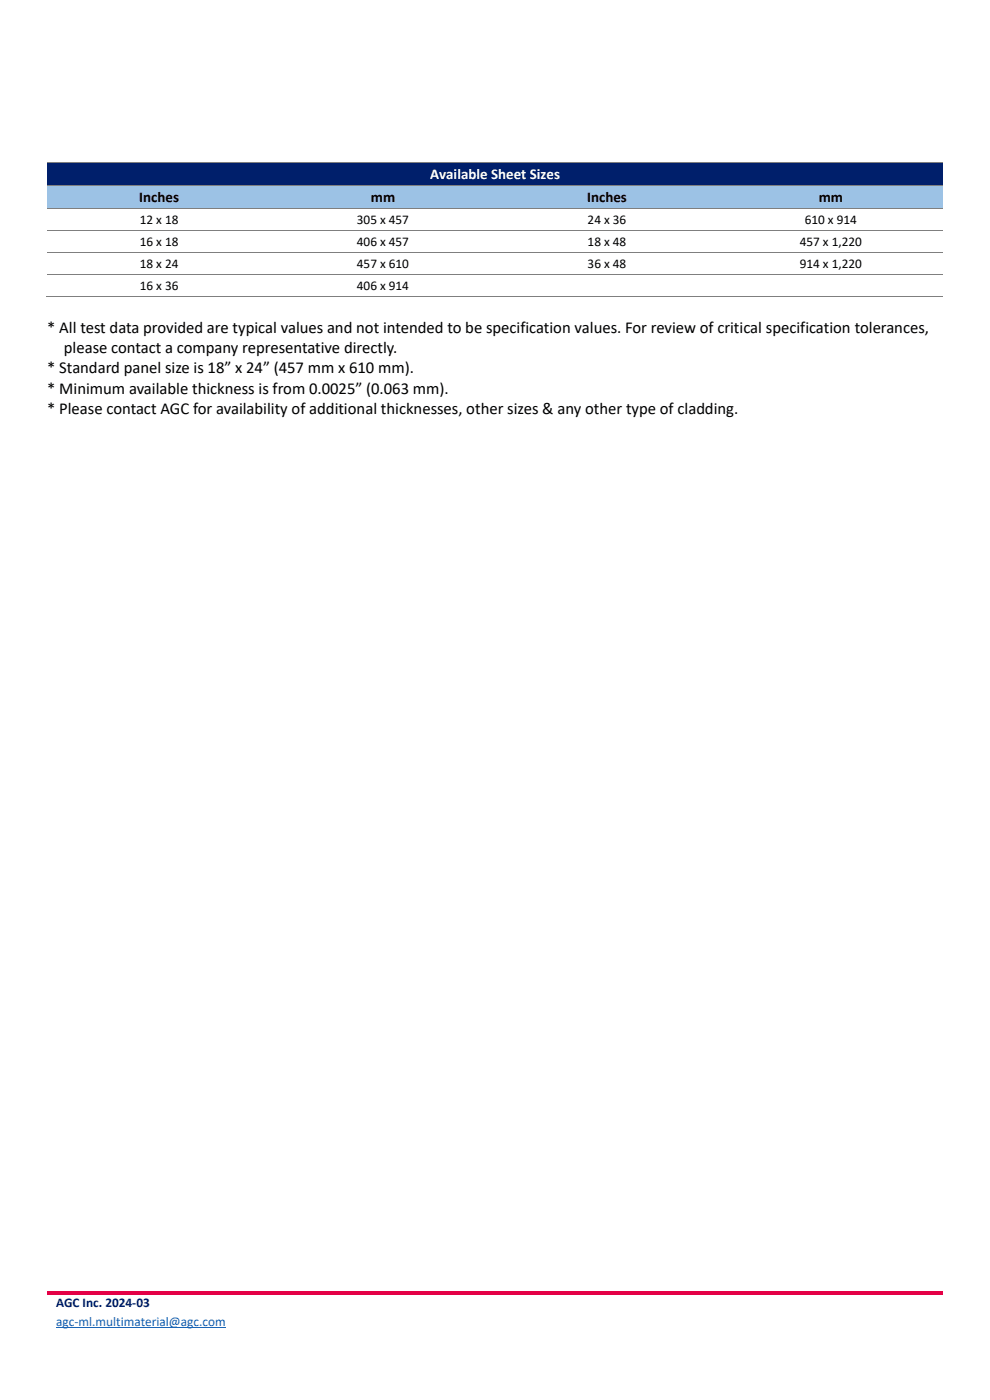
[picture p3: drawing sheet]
<svg xmlns="http://www.w3.org/2000/svg" width="210mm" height="297mm" viewBox="0 0 210 297" stroke-linecap="round" stroke-linejoin="round" font-family="sans-serif">
<defs><g id="words">
<g font-size="3.5">
<text x="10" y="70.6">* All test data provided are typical values and not intended to be specification values. For review of critical specification tolerances,</text>
<text x="13.5" y="74.9">please contact a company representative directly.</text>
<text x="10" y="79.2">* Standard panel size is 18” x 24” (457 mm x 610 mm).</text>
<text x="10" y="83.5">* Minimum available thickness is from 0.0025” (0.063 mm).</text>
<text x="10" y="87.8">* Please contact AGC for availability of additional thicknesses, other sizes &amp; any other type of cladding.</text>
</g>
<text font-size="3.2" fill="#fff" x="91.2" y="38">Available Sheet Sizes</text>
<g font-size="3.2">
<text x="29.5" y="42.9">Inches</text>
<text x="78.7" y="42.9">mm</text>
<text x="124.5" y="42.9">Inches</text>
<text x="173.7" y="42.9">mm</text>
</g>
<g font-size="2.8">
<text x="29.7" y="47.5">12 x 18</text>
<text x="75.7" y="47.5">305 x 457</text>
<text x="124.7" y="47.5">24 x 36</text>
<text x="170.7" y="47.5">610 x 914</text>
<text x="29.7" y="52.2">16 x 18</text>
<text x="75.7" y="52.2">406 x 457</text>
<text x="124.7" y="52.2">18 x 48</text>
<text x="169.7" y="52.2">457 x 1,220</text>
<text x="29.7" y="56.9">18 x 24</text>
<text x="75.7" y="56.9">457 x 610</text>
<text x="124.7" y="56.9">36 x 48</text>
<text x="169.7" y="56.9">914 x 1,220</text>
<text x="29.7" y="61.6">16 x 36</text>
<text x="75.7" y="61.6">406 x 914</text>
</g>
<text font-size="2.8" fill="#001f6b" x="11.9" y="277.3">AGC Inc. 2024-03</text>
<text font-size="2.8" fill="#0563c1" x="11.9" y="281.3">agc-ml.multimaterial@agc.com</text>
</g></defs>
<g fill="#001f6b">
<path d="M10 34.5h190v4.9h-190z" fill-rule="evenodd"/>
<path d="M11.9 35h186.2v3.9h-186.2z" fill-rule="evenodd"/>
</g>
<path d="M10 34.4h190" fill="none" stroke="#7f7f7f" stroke-width=".21"/>
<g fill="#9cc2e5">
<path d="M10 39.5h47.5v4.5h-47.5z" fill-rule="evenodd"/>
<path d="M11.9 39.9h43.7v3.8h-43.7z" fill-rule="evenodd"/>
<path d="M57.5 39.5h47.5v4.5h-47.5z" fill-rule="evenodd"/>
<path d="M59.4 39.9h43.7v3.8h-43.7z" fill-rule="evenodd"/>
<path d="M105 39.5h47.5v4.5h-47.5z" fill-rule="evenodd"/>
<path d="M106.9 39.9h43.7v3.8h-43.7z" fill-rule="evenodd"/>
<path d="M152.5 39.5h47.5v4.5h-47.5z" fill-rule="evenodd"/>
<path d="M154.4 39.9h43.7v3.8h-43.7z" fill-rule="evenodd"/>
</g>
<path d="M10 39.5h47.5" fill="none" stroke="#7f7f7f" stroke-width=".21"/>
<path d="M57.5 39.4h.2v.1h-.2z" fill-rule="evenodd" fill="#7f7f7f"/>
<path d="M57.7 39.5h47.3" fill="none" stroke="#7f7f7f" stroke-width=".21"/>
<path d="M105 39.4h.2v.1h-.2z" fill-rule="evenodd" fill="#7f7f7f"/>
<path d="M105.2 39.5h47.3" fill="none" stroke="#7f7f7f" stroke-width=".21"/>
<path d="M152.5 39.4h.2v.1h-.2z" fill-rule="evenodd" fill="#7f7f7f"/>
<path d="M152.7 39.5h47.3M10 44.1h47.5" fill="none" stroke="#7f7f7f" stroke-width=".21"/>
<path d="M57.5 44h.2v.2h-.2z" fill-rule="evenodd" fill="#7f7f7f"/>
<path d="M57.7 44.1h47.3" fill="none" stroke="#7f7f7f" stroke-width=".21"/>
<path d="M105 44h.2v.2h-.2z" fill-rule="evenodd" fill="#7f7f7f"/>
<path d="M105.2 44.1h47.3" fill="none" stroke="#7f7f7f" stroke-width=".21"/>
<path d="M152.5 44h.2v.2h-.2z" fill-rule="evenodd" fill="#7f7f7f"/>
<path d="M10 48.8h47.5M152.7 44.1h47.3" fill="none" stroke="#7f7f7f" stroke-width=".21"/>
<path d="M57.5 48.7h.2v.2h-.2z" fill-rule="evenodd" fill="#7f7f7f"/>
<path d="M57.7 48.8h47.3" fill="none" stroke="#7f7f7f" stroke-width=".21"/>
<path d="M105 48.7h.2v.2h-.2z" fill-rule="evenodd" fill="#7f7f7f"/>
<path d="M105.2 48.8h47.3" fill="none" stroke="#7f7f7f" stroke-width=".21"/>
<path d="M152.5 48.7h.2v.2h-.2z" fill-rule="evenodd" fill="#7f7f7f"/>
<path d="M10 53.5h47.5M152.7 48.8h47.3" fill="none" stroke="#7f7f7f" stroke-width=".21"/>
<path d="M57.5 53.4h.2v.2h-.2z" fill-rule="evenodd" fill="#7f7f7f"/>
<path d="M57.7 53.5h47.3" fill="none" stroke="#7f7f7f" stroke-width=".21"/>
<path d="M105 53.4h.2v.2h-.2z" fill-rule="evenodd" fill="#7f7f7f"/>
<path d="M105.2 53.5h47.3" fill="none" stroke="#7f7f7f" stroke-width=".21"/>
<path d="M152.5 53.4h.2v.2h-.2z" fill-rule="evenodd" fill="#7f7f7f"/>
<path d="M10 58.2h47.5M152.7 53.5h47.3" fill="none" stroke="#7f7f7f" stroke-width=".21"/>
<path d="M57.5 58.1h.2v.1h-.2z" fill-rule="evenodd" fill="#7f7f7f"/>
<path d="M57.7 58.2h47.3" fill="none" stroke="#7f7f7f" stroke-width=".21"/>
<path d="M105 58.1h.2v.1h-.2z" fill-rule="evenodd" fill="#7f7f7f"/>
<path d="M105.2 58.2h47.3" fill="none" stroke="#7f7f7f" stroke-width=".21"/>
<path d="M152.5 58.1h.2v.1h-.2z" fill-rule="evenodd" fill="#7f7f7f"/>
<path d="M152.7 58.2h47.3M9.8 62.9h47.7" fill="none" stroke="#7f7f7f" stroke-width=".21"/>
<path d="M57.3 62.8h.1v.1h-.1z" fill-rule="evenodd" fill="#7f7f7f"/>
<path d="M57.4 62.9h47.6" fill="none" stroke="#7f7f7f" stroke-width=".21"/>
<path d="M104.8 62.8h.1v.1h-.1z" fill-rule="evenodd" fill="#7f7f7f"/>
<path d="M104.9 62.9h47.6" fill="none" stroke="#7f7f7f" stroke-width=".21"/>
<path d="M152.3 62.8h.2v.1h-.2z" fill-rule="evenodd" fill="#7f7f7f"/>
<path d="M152.5 62.9h47.5" fill="none" stroke="#7f7f7f" stroke-width=".21"/>
<path d="M11.9 281.7h36" fill="none" stroke="#0563c1" stroke-width=".21"/>
<g fill="#e40046">
<path d="M10 273.9h95v.7h-95z" fill-rule="evenodd"/>
<path d="M105 273.9h.8v.7h-.8z" fill-rule="evenodd"/>
<path d="M105.8 273.9h94.2v.7h-94.2z" fill-rule="evenodd"/>
</g>
<use href="#words"/>
</svg>
